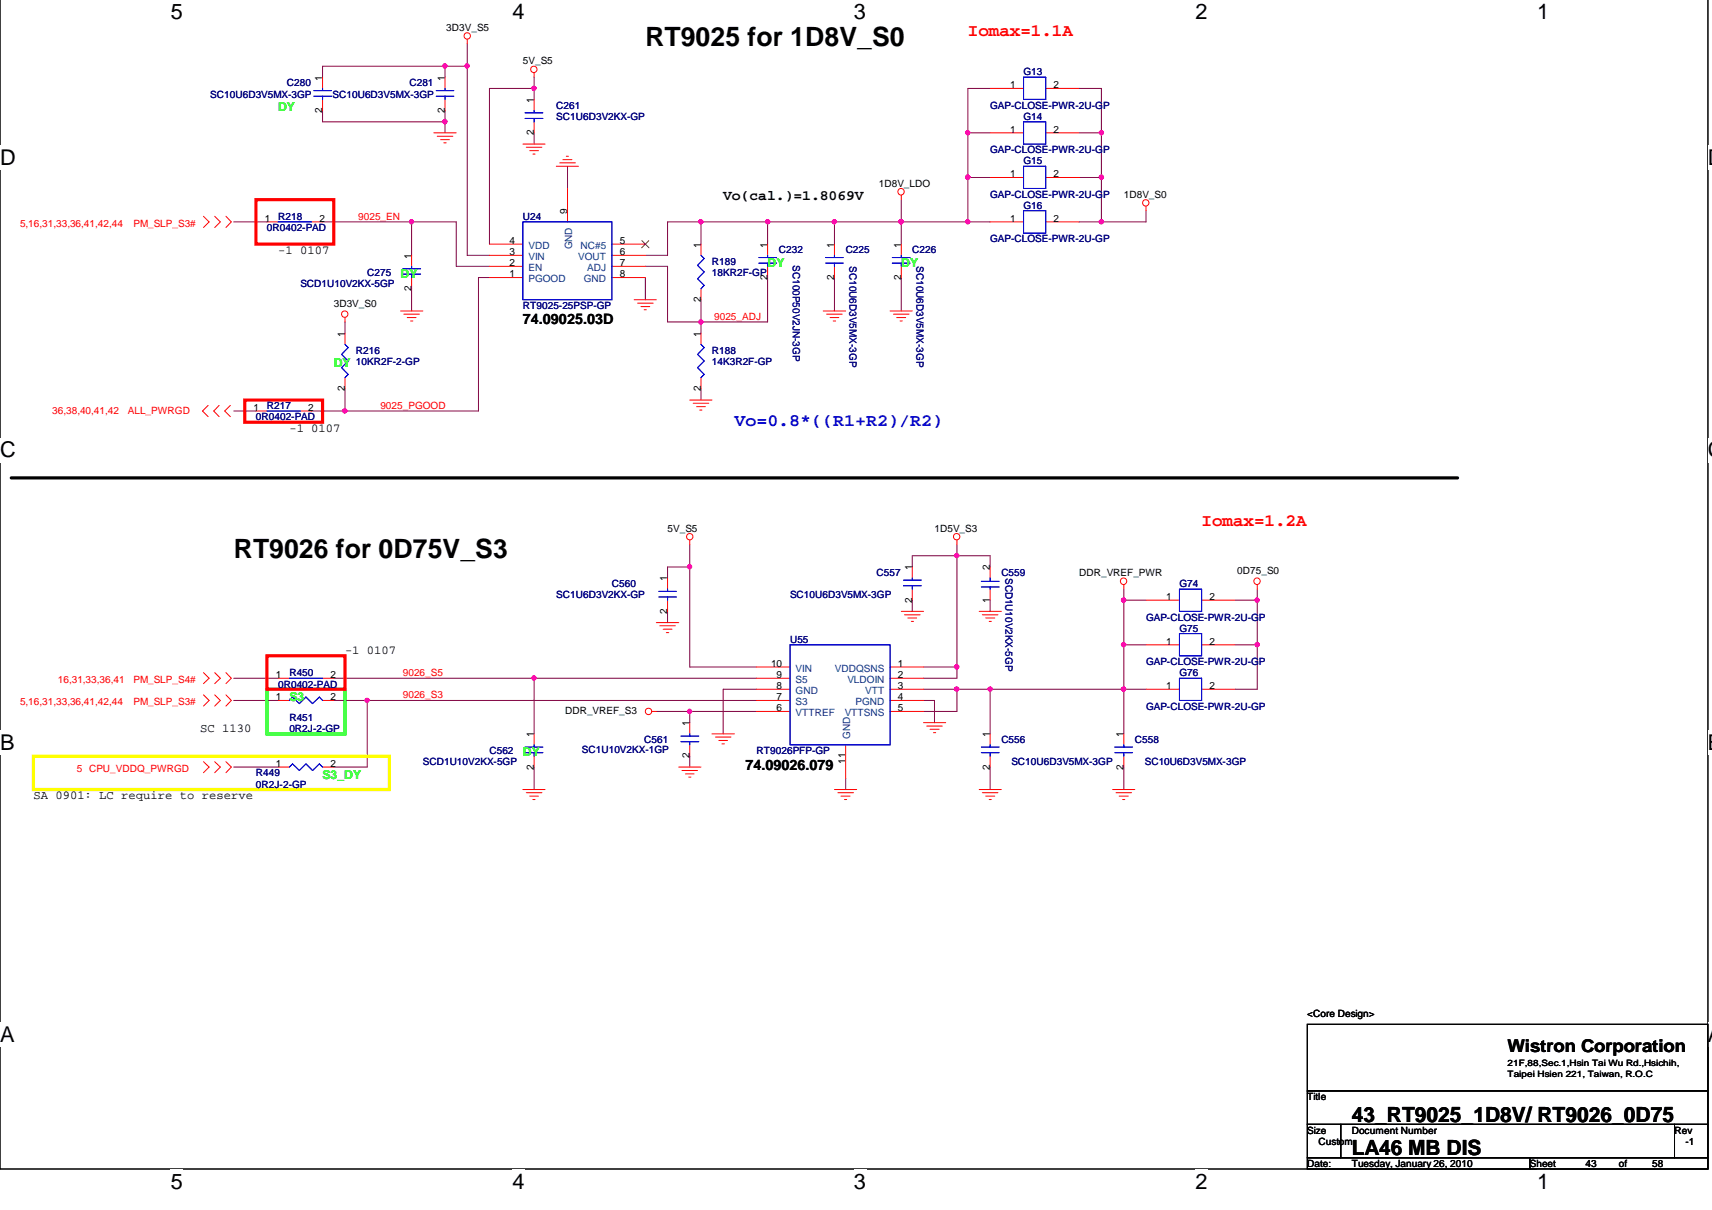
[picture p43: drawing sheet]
<svg xmlns="http://www.w3.org/2000/svg" width="297mm" height="210mm" viewBox="0 0 297 210" stroke-linecap="round" stroke-linejoin="round" font-family="sans-serif">
<defs><g id="words">
<g font-size="4.6">
<text x="112" y="8">RT9025 for 1D8V_S0</text>
<text x="40.6" y="96.8">RT9026 for 0D75V_S3</text>
</g>
<g font-size="3.8">
<text x="29.6" y="3.3">5</text>
<text x="88.9" y="3.3">4</text>
<text x="148.2" y="3.3">3</text>
<text x="207.4" y="3.3">2</text>
<text x="266.7" y="3.3">1</text>
<text x="0" y="28.6">D</text>
<text x="296.3" y="28.6">D</text>
<text x="0" y="79.3">C</text>
<text x="296.3" y="79.3">C</text>
<text x="0" y="130.1">B</text>
<text x="296.3" y="130.1">B</text>
<text x="0" y="180.8">A</text>
<text x="296.3" y="180.8">A</text>
<text x="29.6" y="206.2">5</text>
<text x="88.9" y="206.2">4</text>
<text x="148.2" y="206.2">3</text>
<text x="207.4" y="206.2">2</text>
<text x="266.7" y="206.2">1</text>
</g>
<g font-size="3.6">
<text x="234.5" y="194.6">43_RT9025_1D8V/ RT9026_0D75</text>
<text x="234.5" y="200.4">LA46 MB DIS</text>
</g>
<g font-size="3" fill="#f00">
<text x="167.9" y="6.3">Iomax=1.1A</text>
<text x="208.5" y="91.2">Iomax=1.2A</text>
</g>
<text font-size="3" fill="#00f" x="127.4" y="73.8">Vo=0.8*((R1+R2)/R2)</text>
<text font-size="3" x="261.6" y="182.4">Wistron Corporation</text>
<g font-size="2.5">
<text x="125.5" y="34.8">Vo(cal.)=1.8069V</text>
<text x="90.7" y="56.3">74.09025.03D</text>
<text x="129.3" y="133.5">74.09026.079</text>
</g>
<g font-size="2.1" fill="#0f0">
<text x="48.3" y="19.2">DY</text>
<text x="133.2" y="46.3">DY</text>
<text x="156.4" y="46.3">DY</text>
<text x="69.5" y="48.2">DY</text>
<text x="57.9" y="63.6">DY</text>
<text x="50.2" y="121.6">S3</text>
<text x="90.7" y="131.2">DY</text>
<text x="56" y="135.1">S3_DY</text>
</g>
<g font-size="2.1">
<text x="48.3" y="44">-1 0107</text>
<text x="50.2" y="74.9">-1 0107</text>
<text x="59.9" y="113.5">-1 0107</text>
<text x="34.8" y="127">SC 1130</text>
<text x="5.8" y="138.6">SA 0901: LC require to reserve</text>
</g>
<g font-size="1.7">
<text x="77.4" y="5.3">3D3V_S5</text>
<text x="90.7" y="11.1">5V_S5</text>
<text x="55.9" y="14" transform="rotate(-90 55.9 14)">1</text>
<text x="77.2" y="14" transform="rotate(-90 77.2 14)">1</text>
<text x="92.6" y="17.8" transform="rotate(-90 92.6 17.8)">1</text>
<text x="175.3" y="15.3">1</text>
<text x="182.8" y="15.3">2</text>
<text x="55.9" y="19.6" transform="rotate(-90 55.9 19.6)">2</text>
<text x="77.2" y="19.6" transform="rotate(-90 77.2 19.6)">2</text>
<text x="92.6" y="23.5" transform="rotate(-90 92.6 23.5)">2</text>
<text x="175.3" y="23">1</text>
<text x="182.8" y="23">2</text>
<text x="152.5" y="32.4">1D8V_LDO</text>
<text x="175.3" y="30.7">1</text>
<text x="182.8" y="30.7">2</text>
<text x="195" y="34.3">1D8V_S0</text>
<text x="45.9" y="38.5">1</text>
<text x="55.4" y="38.5">2</text>
<text x="98.4" y="37.1" transform="rotate(-90 98.4 37.1)">9</text>
<text x="175.3" y="38.5">1</text>
<text x="182.8" y="38.5">2</text>
<text x="71.4" y="44.8" transform="rotate(-90 71.4 44.8)">1</text>
<text x="88.4" y="46.2">2</text>
<text x="88.4" y="44.3">3</text>
<text x="88.4" y="42.3">4</text>
<text x="107.5" y="44.3">6</text>
<text x="107.5" y="46.2">7</text>
<text x="107.5" y="42.3">5</text>
<text x="121.6" y="42.9" transform="rotate(-90 121.6 42.9)">1</text>
<text x="133.1" y="42.9" transform="rotate(-90 133.1 42.9)">1</text>
<text x="144.7" y="42.9" transform="rotate(-90 144.7 42.9)">1</text>
<text x="156.3" y="42.9" transform="rotate(-90 156.3 42.9)">1</text>
<text x="57.9" y="53.2">3D3V_S0</text>
<text x="71.4" y="50.5" transform="rotate(-90 71.4 50.5)">2</text>
<text x="88.4" y="48.1">1</text>
<text x="107.5" y="48.1">8</text>
<text x="121.6" y="52.4" transform="rotate(-90 121.6 52.4)">2</text>
<text x="133.1" y="48.5" transform="rotate(-90 133.1 48.5)">2</text>
<text x="144.7" y="48.5" transform="rotate(-90 144.7 48.5)">2</text>
<text x="156.3" y="48.5" transform="rotate(-90 156.3 48.5)">2</text>
<text x="59.8" y="58.4" transform="rotate(-90 59.8 58.4)">1</text>
<text x="121.6" y="58.4" transform="rotate(-90 121.6 58.4)">1</text>
<text x="44" y="71.3">1</text>
<text x="53.5" y="71.3">2</text>
<text x="59.8" y="67.8" transform="rotate(-90 59.8 67.8)">2</text>
<text x="121.6" y="67.8" transform="rotate(-90 121.6 67.8)">2</text>
<text x="115.8" y="92.2">5V_S5</text>
<text x="162.1" y="92.2">1D5V_S3</text>
<text x="115.8" y="100.9" transform="rotate(-90 115.8 100.9)">1</text>
<text x="158.2" y="98.9" transform="rotate(-90 158.2 98.9)">1</text>
<text x="171.7" y="98.9" transform="rotate(-90 171.7 98.9)">2</text>
<text x="187.2" y="100">DDR_VREF_PWR</text>
<text x="214.7" y="99.5">0D75_S0</text>
<text x="115.8" y="106.4" transform="rotate(-90 115.8 106.4)">2</text>
<text x="158.2" y="104.5" transform="rotate(-90 158.2 104.5)">2</text>
<text x="171.7" y="104.5" transform="rotate(-90 171.7 104.5)">1</text>
<text x="202.3" y="104.1">1</text>
<text x="209.8" y="104.1">2</text>
<text x="202.3" y="111.8">1</text>
<text x="209.8" y="111.8">2</text>
<text x="47.9" y="117.6">1</text>
<text x="57.3" y="117.6">2</text>
<text x="133.8" y="115.7">10</text>
<text x="134.7" y="117.6">9</text>
<text x="134.7" y="119.5">8</text>
<text x="155.8" y="119.5">3</text>
<text x="155.8" y="115.7">1</text>
<text x="155.8" y="117.6">2</text>
<text x="202.3" y="119.5">1</text>
<text x="209.8" y="119.5">2</text>
<text x="47.9" y="121.5">1</text>
<text x="57.3" y="121.5">2</text>
<text x="98" y="123.9">DDR_VREF_S3</text>
<text x="119.6" y="126" transform="rotate(-90 119.6 126)">1</text>
<text x="134.7" y="121.5">7</text>
<text x="134.7" y="123.4">6</text>
<text x="155.8" y="121.5">4</text>
<text x="155.8" y="123.4">5</text>
<text x="92.6" y="127.9" transform="rotate(-90 92.6 127.9)">1</text>
<text x="119.6" y="131.5" transform="rotate(-90 119.6 131.5)">2</text>
<text x="171.7" y="127.9" transform="rotate(-90 171.7 127.9)">1</text>
<text x="194.9" y="127.9" transform="rotate(-90 194.9 127.9)">1</text>
<text x="47.9" y="133">1</text>
<text x="57.3" y="133">2</text>
<text x="92.6" y="133.5" transform="rotate(-90 92.6 133.5)">2</text>
<text x="146.7" y="132.5" transform="rotate(-90 146.7 132.5)">11</text>
<text x="171.7" y="133.5" transform="rotate(-90 171.7 133.5)">2</text>
<text x="194.9" y="133.5" transform="rotate(-90 194.9 133.5)">2</text>
<text x="226.8" y="176.4">&lt;Core Design&gt;</text>
<text x="226.8" y="190.9">Title</text>
<text x="226.8" y="196.7">Size</text>
<text x="234.5" y="196.7">Document Number</text>
<text x="290.5" y="196.7">Rev</text>
<text x="226.8" y="202.5">Date:</text>
<text x="228.8" y="198.6">Custom</text>
<text x="234.5" y="202.5">Tuesday, January 26, 2010</text>
<text x="265.4" y="202.5">Sheet</text>
<text x="275.1" y="202.5">43</text>
<text x="280.9" y="202.5">of</text>
<text x="286.7" y="202.5">58</text>
<text x="292.4" y="198.6">-1</text>
</g>
<g font-size="1.7" fill="#000080">
<text x="36.5" y="16.9">SC10U6D3V5MX-3GP</text>
<text x="49.8" y="15">C280</text>
<text x="57.7" y="16.9">SC10U6D3V5MX-3GP</text>
<text x="71" y="15">C281</text>
<text x="177.6" y="13.1">G13</text>
<text x="96.5" y="18.9">C261</text>
<text x="96.5" y="20.8">SC1U6D3V2KX-GP</text>
<text x="171.8" y="18.9">GAP-CLOSE-PWR-2U-GP</text>
<text x="177.6" y="20.8">G14</text>
<text x="171.8" y="26.6">GAP-CLOSE-PWR-2U-GP</text>
<text x="177.6" y="28.5">G15</text>
<text x="171.8" y="34.3">GAP-CLOSE-PWR-2U-GP</text>
<text x="46.3" y="40.1">0R0402-PAD</text>
<text x="48.3" y="38.2">R218</text>
<text x="90.7" y="38.2">U24</text>
<text x="177.6" y="36.3">G16</text>
<text x="63.7" y="47.8">C275</text>
<text x="123.5" y="45.9">R189</text>
<text x="123.5" y="47.8">18KR2F-GP</text>
<text x="135.1" y="44">C232</text>
<text x="137.6" y="46" transform="rotate(90 137.6 46)">SC100P50V2JN-3GP</text>
<text x="146.7" y="44">C225</text>
<text x="147.4" y="46.2" transform="rotate(90 147.4 46.2)">SC10U6D3V5MX-3GP</text>
<text x="158.3" y="44">C226</text>
<text x="159" y="46.2" transform="rotate(90 159 46.2)">SC10U6D3V5MX-3GP</text>
<text x="171.8" y="42.1">GAP-CLOSE-PWR-2U-GP</text>
<text x="52.1" y="49.8">SCD1U10V2KX-5GP</text>
<text x="90.7" y="53.6">RT9025-25PSP-GP</text>
<text x="61.8" y="61.4">R216</text>
<text x="61.8" y="63.3">10KR2F-2-GP</text>
<text x="123.5" y="61.4">R188</text>
<text x="123.5" y="63.3">14K3R2F-GP</text>
<text x="46.3" y="71">R217</text>
<text x="44.4" y="72.9">0R0402-PAD</text>
<text x="106.2" y="101.9">C560</text>
<text x="152.1" y="100">C557</text>
<text x="173.7" y="100">C559</text>
<text x="174.5" y="100.3" transform="rotate(90 174.5 100.3)">SCD1U10V2KX-5GP</text>
<text x="204.6" y="101.9">G74</text>
<text x="96.5" y="103.8">SC1U6D3V2KX-GP</text>
<text x="137.1" y="103.8">SC10U6D3V5MX-3GP</text>
<text x="198.8" y="107.7">GAP-CLOSE-PWR-2U-GP</text>
<text x="137.1" y="111.5">U55</text>
<text x="204.6" y="109.6">G75</text>
<text x="48.3" y="119.3">0R0402-PAD</text>
<text x="50.2" y="117.3">R450</text>
<text x="198.8" y="115.4">GAP-CLOSE-PWR-2U-GP</text>
<text x="204.6" y="117.3">G76</text>
<text x="50.2" y="125">R451</text>
<text x="198.8" y="123.1">GAP-CLOSE-PWR-2U-GP</text>
<text x="50.2" y="127">0R2J-2-GP</text>
<text x="84.9" y="130.8">C562</text>
<text x="101" y="130.7">SC1U10V2KX-1GP</text>
<text x="111.8" y="128.9">C561</text>
<text x="131.3" y="130.8">RT9026PFP-GP</text>
<text x="173.7" y="128.9">C556</text>
<text x="196.9" y="128.9">C558</text>
<text x="44.4" y="134.7">R449</text>
<text x="44.4" y="136.6">0R2J-2-GP</text>
<text x="73.4" y="132.8">SCD1U10V2KX-5GP</text>
<text x="175.5" y="132.8">SC10U6D3V5MX-3GP</text>
<text x="198.6" y="132.8">SC10U6D3V5MX-3GP</text>
</g>
<g font-size="1.7" fill="#f00">
<text x="3.5" y="39.3">5,16,31,33,36,41,42,44</text>
<text x="23.2" y="39.3">PM_SLP_S3#</text>
<text x="62.1" y="38.1">9025_EN</text>
<text x="123.9" y="55.5">9025_ADJ</text>
<text x="9.1" y="71.8">36,38,40,41,42</text>
<text x="22.2" y="71.8">ALL_PWRGD</text>
<text x="66" y="70.9">9025_PGOOD</text>
<text x="10" y="118.5">16,31,33,36,41</text>
<text x="23.2" y="118.5">PM_SLP_S4#</text>
<text x="69.9" y="117.3">9026_S5</text>
<text x="3.5" y="122.4">5,16,31,33,36,41,42,44</text>
<text x="23.2" y="122.4">PM_SLP_S3#</text>
<text x="69.9" y="121.1">9026_S3</text>
<text x="13.3" y="133.9">5 CPU_VDDQ_PWRGD</text>
</g>
<g font-size="1.7" fill="#004080">
<text x="91.7" y="47">EN</text>
<text x="91.7" y="45.1">VIN</text>
<text x="91.7" y="43.2">VDD</text>
<text x="99.3" y="43.3" transform="rotate(-90 99.3 43.3)">GND</text>
<text x="100.3" y="45.1">VOUT</text>
<text x="100.7" y="43.2">NC#5</text>
<text x="101.9" y="47">ADJ</text>
<text x="91.7" y="49">PGOOD</text>
<text x="101.3" y="49">GND</text>
<text x="138" y="116.5">VIN</text>
<text x="138" y="118.5">S5</text>
<text x="144.9" y="116.5">VDDQSNS</text>
<text x="147" y="118.5">VLDOIN</text>
<text x="138" y="120.4">GND</text>
<text x="138" y="122.3">S3</text>
<text x="138" y="124.2">VTTREF</text>
<text x="146.6" y="124.2">VTTSNS</text>
<text x="148.4" y="122.3">PGND</text>
<text x="150.1" y="120.4">VTT</text>
<text x="147.5" y="128.2" transform="rotate(-90 147.5 128.2)">GND</text>
</g>
<g font-size="1.5">
<text x="261.6" y="184.9">21F,88,Sec.1,Hsin Tai Wu Rd.,Hsichih,</text>
<text x="261.6" y="186.8">Taipei Hsien 221, Taiwan, R.O.C</text>
</g>
</g></defs>
<path d="M0 -.1v202.9h296.3v-202.9" fill="none" stroke="#000" stroke-width=".17"/>
<g fill="#fff">
<path d="M29.6 -.1h2.1v4.2h-2.1z"/>
<path d="M29.6 202.8h2.1v4.2h-2.1z"/>
<path d="M88.9 -.1h2.1v4.2h-2.1z"/>
<path d="M88.9 202.8h2.1v4.2h-2.1z"/>
<path d="M148.2 -.1h2.1v4.2h-2.1z"/>
<path d="M148.2 202.8h2.1v4.2h-2.1z"/>
<path d="M207.4 -.1h2.1v4.2h-2.1z"/>
<path d="M207.4 202.8h2.1v4.2h-2.1z"/>
<path d="M266.7 -.1h2.1v4.2h-2.1z"/>
<path d="M266.7 202.8h2.1v4.2h-2.1z"/>
<path d="M0 25.2h2.8v4.3h-2.8z"/>
<path d="M296.3 25.2h.8v4.3h-.8z"/>
<path d="M0 76h2.8v4.2h-2.8z"/>
<path d="M296.3 76h.8v4.2h-.8z"/>
<path d="M0 126.7h2.5v4.2h-2.5z"/>
<path d="M296.3 126.7h.8v4.2h-.8z"/>
<path d="M0 177.4h2.5v4.2h-2.5z"/>
<path d="M296.3 177.4h.8v4.2h-.8z"/>
</g>
<g fill="none" stroke="#800040" stroke-width=".17">
<path d="M56 19.2v1.9h21.2M77.2 11.5v1.9M77.2 19.2v3.8M81.1 7.6v36.7h3.8M81.1 11.5h-25.1v1.9M92.7 13.4v3.8M92.7 15.3h-7.8v27M171.8 15.3h-3.9v23.2M187.2 15.3h3.9v23.2M40.6 38.5h5.7M56 38.5h23.2v7.7h5.7M71.4 38.5v5.8"/>
<path d="M92.7 23v2M98.5 28.8v3.9M121.6 38.5v3.8M133.2 38.5v3.8M144.8 38.5v3.8M156.4 34.6v7.7M167.9 23h3.9M167.9 30.8h3.9M171.8 38.5h-56v5.8h-3.8M187.2 23h3.9M187.2 30.8h3.9M198.8 36.5v2h-11.6"/>
<path d="M59.9 55.9v1.9M71.4 50.1v3.8M84.9 48.1h-1.9v23.2h-28.9M112 46.2h3.8v9.7h17.4v-7.8M112 48.1v3.9M121.6 52v5.8M144.8 48.1v5.8M156.4 48.1v5.8M40.6 71.3h3.8M59.9 67.5v3.8M121.6 67.5v1.9M119.7 94.5v21.2h11.6"/>
<path d="M119.7 98.4h-3.9v1.9M158.3 98.4v-2h13.5v2M166 94.5v23.2h-5.8M40.6 117.7h7.7M57.9 117.7h73.4M92.7 117.7v9.6M115.8 106.1v1.9M131.3 119.6h-5.8v7.7M158.3 104.1v2M160.2 119.6h38.6M160.2 115.7h5.8M166 119.6v3.8h-5.8"/>
<path d="M171.8 104.1v2M171.8 119.6v7.7M195 111.9h3.8M195 102.2v25.1M195 104.1h3.8M214.3 111.9h3.8M214.3 104.1h3.8M218.1 102.2v17.4h-3.8M40.6 121.5h7.7M40.6 133.1h7.7M57.9 121.5h73.4M63.7 121.5v11.6h-5.8"/>
<path d="M92.7 133.1v3.9M113.9 123.4h17.4M119.7 123.4v2M119.7 131.2v1.9M146.7 135v2M160.2 121.5h1.9v3.9M171.8 133.1v3.9M195 133.1v3.9"/>
</g>
<g fill="#f0f" stroke="#f0f" stroke-width=".17">
<circle cx="121.6" cy="55.8" r=".38"/>
<circle cx="133.2" cy="38.5" r=".37"/>
<circle cx="63.7" cy="121.5" r=".37"/>
<circle cx="156.3" cy="38.5" r=".37"/>
<circle cx="191.1" cy="30.7" r=".38"/>
<circle cx="191.1" cy="23" r=".37"/>
<circle cx="191.1" cy="38.5" r=".37"/>
<circle cx="92.6" cy="117.6" r=".38"/>
<circle cx="167.9" cy="30.7" r=".38"/>
<circle cx="167.9" cy="23" r=".37"/>
<circle cx="77.2" cy="21.1" r=".38"/>
<circle cx="119.6" cy="98.3" r=".38"/>
<circle cx="218.1" cy="104.1" r=".38"/>
<circle cx="81" cy="11.4" r=".38"/>
<circle cx="92.6" cy="15.3" r=".37"/>
<circle cx="194.9" cy="104.1" r=".38"/>
<circle cx="195" cy="119.5" r=".37"/>
<circle cx="121.6" cy="38.5" r=".37"/>
<circle cx="218.1" cy="111.8" r=".37"/>
<circle cx="166" cy="115.7" r=".37"/>
<circle cx="166" cy="119.5" r=".37"/>
<circle cx="71.4" cy="38.5" r=".37"/>
<circle cx="166" cy="96.4" r=".37"/>
<circle cx="77.2" cy="11.4" r=".38"/>
<circle cx="144.8" cy="38.5" r=".37"/>
<circle cx="119.6" cy="123.4" r=".38"/>
<circle cx="195" cy="111.8" r=".37"/>
<circle cx="171.8" cy="119.5" r=".37"/>
<circle cx="59.8" cy="71.3" r=".37"/>
<circle cx="167.9" cy="38.5" r=".37"/>
</g>
<g fill="none" stroke="#f00" stroke-width=".17">
<path d="M56 13.4v1.9M56 17.2v2M77.2 13.4v1.9M77.2 17.2v2M81.1 6.8v.8M92.7 12.6v.8M92.7 17.2v2M171.8 15.3h5.8M181.4 15.3h5.8M35.3 37.5l1 1-1 1M37.3 37.5l.9 1-.9 1M39.2 37.5l.9 1-.9 1"/>
<path d="M46.3 38.5h2M54.1 38.5h1.9M75.3 23h3.9M75.9 23.6h2.7M76.5 24.2h1.5M77 24.8h.4M90.7 25h3.9M91.3 25.5h2.7M91.9 26.1h1.5M92.5 26.7h.3M92.7 21.1v1.9M96.5 28.8h3.9"/>
<path d="M97.1 28.3h2.7M97.7 27.7h1.5M98.3 27.1h.3M98.5 32.7v5.8M156.4 33.9v.7M171.8 23h5.8M171.8 38.5h5.8M171.8 30.8h5.8M181.4 23h5.8M181.4 38.5h5.8M181.4 30.8h5.8M198.8 35.8v.7"/>
<path d="M59.9 55.1v.8M59.9 57.8v1.9M69.5 53.9h3.9M70.1 54.5h2.7M70.7 55.1h1.5M71.2 55.7h.4M71.4 44.3v1.9M71.4 48.1v2M84.9 48.1h5.8M84.9 46.2h5.8M84.9 44.3h5.8M84.9 42.3h5.8"/>
<path d="M106.2 48.1h5.8M106.2 46.2h5.8M106.2 44.3h5.8M106.2 42.3h5.8M110 52h3.9M110.6 52.6h2.7M111.2 53.2h1.5M111.8 53.7h.3M121.6 42.3v2M121.6 50.1v1.9M121.6 57.8v1.9M133.2 42.3v2"/>
<path d="M133.2 46.2v1.9M142.8 53.9h3.9M143.4 54.5h2.7M144 55.1h1.5M144.6 55.7h.4M144.8 42.3v2M144.8 46.2v1.9M154.4 53.9h3.9M155 54.5h2.7M155.6 55.1h1.5M156.2 55.7h.3M156.4 42.3v2"/>
<path d="M156.4 46.2v1.9M36.1 70.3l-1 1 1 1M38 70.3l-.9 1 .9 1M40 70.3l-1 1 1 1M44.4 71.3h1.9M52.1 71.3h2M59.9 65.5v2M119.7 69.4h3.8M120.3 69.9h2.7M120.9 70.5h1.5M121.4 71.1h.4M121.6 65.5v2"/>
<path d="M119.7 93.7v.8M158.3 98.4v1.9M166 93.7v.8M171.8 98.4v1.9M35.3 116.7l1 1-1 .9M37.3 116.7l.9 1-.9 .9M39.2 116.7l.9 1-.9 .9M48.3 117.7h1.9M56 117.7h1.9M113.9 108h3.9M114.5 108.6h2.7M115.1 109.1h1.5"/>
<path d="M115.6 109.7h.4M115.8 100.3v1.9M115.8 104.1v2M131.3 119.6h5.8M131.3 115.7h5.8M131.3 117.7h5.8M154.4 119.6h5.8M154.4 115.7h5.8M154.4 117.7h5.8M156.4 106.1h3.8M156.9 106.7h2.7M157.5 107.2h1.5"/>
<path d="M158.1 107.8h.4M158.3 102.2v1.9M169.9 106.1h3.8M170.4 106.7h2.7M171 107.2h1.6M171.6 107.8h.4M171.8 102.2v1.9M195 101.4v.8M198.8 104.1h5.8M198.8 119.6h5.8M198.8 111.9h5.8M208.5 104.1h5.8"/>
<path d="M208.5 119.6h5.8M208.5 111.9h5.8M218.1 101.4v.8M35.3 120.5l1 1-1 1M35.3 132.1l1 1-1 .9M37.3 120.5l.9 1-.9 1M37.3 132.1l.9 1-.9 .9M39.2 120.5l.9 1-.9 1M39.2 132.1l.9 1-.9 .9M48.3 133.1h1.9M48.3 121.5h1.9M56 133.1h1.9"/>
<path d="M56 121.5h1.9M90.7 137h3.9M91.3 137.5h2.7M91.9 138.1h1.5M92.5 138.7h.3M92.7 127.3v1.9M92.7 131.2v1.9M113.1 123.4h.8M117.8 133.1h3.8M118.3 133.7h2.7M118.9 134.3h1.5M119.5 134.8h.4"/>
<path d="M119.7 125.4v1.9M119.7 129.2v2M123.5 127.3h3.9M124.1 127.9h2.7M124.7 128.5h1.5M125.3 129h.4M131.3 123.4h5.8M131.3 121.5h5.8M144.8 137h3.8M145.4 137.5h2.7M145.9 138.1h1.6M146.5 138.7h.4"/>
<path d="M146.7 129.2v5.8M154.4 123.4h5.8M154.4 121.5h5.8M160.2 125.4h3.9M160.8 126h2.7M161.4 126.5h1.5M162 127.1h.3M169.9 137h3.8M170.4 137.5h2.7M171 138.1h1.6M171.6 138.7h.4M171.8 127.3v1.9"/>
<path d="M171.8 131.2v1.9M193 137h3.9M193.6 137.5h2.7M194.2 138.1h1.5M194.8 138.7h.4M195 127.3v1.9M195 131.2v1.9"/>
<circle cx="81.1" cy="6.2" r=".56"/>
<circle cx="92.6" cy="12" r=".56"/>
<circle cx="156.3" cy="33.3" r=".56"/>
<circle cx="198.8" cy="35.2" r=".56"/>
<circle cx="59.8" cy="54.5" r=".56"/>
<circle cx="119.7" cy="93.1" r=".56"/>
<circle cx="166" cy="93.1" r=".56"/>
<circle cx="194.9" cy="100.8" r=".56"/>
<circle cx="218.1" cy="100.8" r=".56"/>
<circle cx="112.5" cy="123.4" r=".56"/>
</g>
<path d="M226.8 177.7h69.5v11.5h-69.5zM226.8 189.2h69.5v5.8h-69.5zM226.8 195h5.8v5.8h-5.8zM232.6 195h57.9v5.8h-57.9zM290.5 195h5.8v5.8h-5.8zM226.8 200.8h38.6v2h-38.6zM265.4 200.8h30.9v2h-30.9z" fill="none" stroke="#000" stroke-width=".17"/>
<path d="M1.9 82.9h251" fill="none" stroke="#000" stroke-width=".55"/>
<path d="M5.8 131.2h61.8v5.8h-61.8z" fill="none" stroke="#ff0" stroke-width=".55"/>
<path d="M46.3 119.6h13.6v7.7h-13.6z" fill="none" stroke="#0f0" stroke-width=".55"/>
<path d="M44.4 34.6h13.5v7.7h-13.5zM42.5 69.4h13.5v3.9h-13.5zM46.3 113.8h13.6v5.8h-13.6z" fill="none" stroke="#f00" stroke-width=".55"/>
<g fill="none" stroke="#00f" stroke-width=".17">
<path d="M54.4 15.7h3.1M54.4 16.7h3.1M56 15.3v.4M56 16.7v.5M75.7 15.7h3M75.7 16.7h3M77.2 15.3v.4M77.2 16.7v.5M91.1 19.6h3.1M92.7 19.2v.4M177.6 13.4h3.8v3.8h-3.8zM48.3 38.5h5.8"/>
<path d="M90.7 38.5h15.5v13.5h-15.5zM91.1 20.5h3.1M92.7 20.5v.6M177.6 21.1h3.8v3.9h-3.8zM177.6 28.8h3.8v3.9h-3.8zM177.6 36.5h3.8v3.9h-3.8zM59.9 59.7l.5 .6-1.1 1.2 1.1 1.1-1.1 1.2 1.1 1.2-.5 .5M69.9 46.6h3.1M69.9 47.6h3.1M71.4 46.2v.4M71.4 47.6v.5M121.6 59.7l.6 .6-1.2 1.2 1.2 1.1-1.2 1.2 1.2 1.2-.6 .5"/>
<path d="M121.6 44.3l.6 .5-1.2 1.2 1.2 1.2-1.2 1.2 1.2 1.1-.6 .6M131.7 44.7h3M131.7 45.6h3M133.2 44.3v.4M133.2 45.6v.6M143.3 44.7h3M143.3 45.6h3M144.8 44.3v.4M144.8 45.6v.6M154.8 44.7h3.1M154.8 45.6h3.1M156.4 44.3v.4"/>
<path d="M156.4 45.6v.6M46.3 71.3h5.8M50.2 117.7h5.8M114.3 102.6h3M114.3 103.6h3M115.8 102.2v.4M115.8 103.6v.5M137.1 111.9h17.3v17.3h-17.3zM156.8 100.6h3.1M156.8 101.6h3.1M158.3 100.3v.3M158.3 101.6v.6"/>
<path d="M170.3 101.8h3.1M170.3 100.9h3.1M171.8 100.3v.6M171.8 101.8v.4M204.6 102.2h3.9v3.9h-3.9zM204.6 109.9h3.9v3.9h-3.9zM204.6 117.7h3.9v3.8h-3.9zM50.2 133.1l.6-.6 1.1 1.2 1.2-1.2 1.1 1.2 1.2-1.2 .6 .6M50.2 121.5l.6-.6 1.1 1.2 1.2-1.2 1.1 1.2 1.2-1.2 .6 .6M91.1 129.6h3.1M91.1 130.6h3.1M92.7 129.2v.4"/>
<path d="M92.7 130.6v.6M118.2 127.7h3M118.2 128.7h3M119.7 127.3v.4M119.7 128.7v.5M170.3 129.6h3.1M170.3 130.6h3.1M171.8 129.2v.4M171.8 130.6v.6M193.4 129.6h3.1M193.4 130.6h3.1M195 129.2v.4"/>
<path d="M195 130.6v.6"/>
</g>
<path d="M111.4 41.8l1.2 1.2M112.6 41.8l-1.3 1.2" fill="none" stroke="#804000" stroke-width=".17"/>
<use href="#words"/>
</svg>
